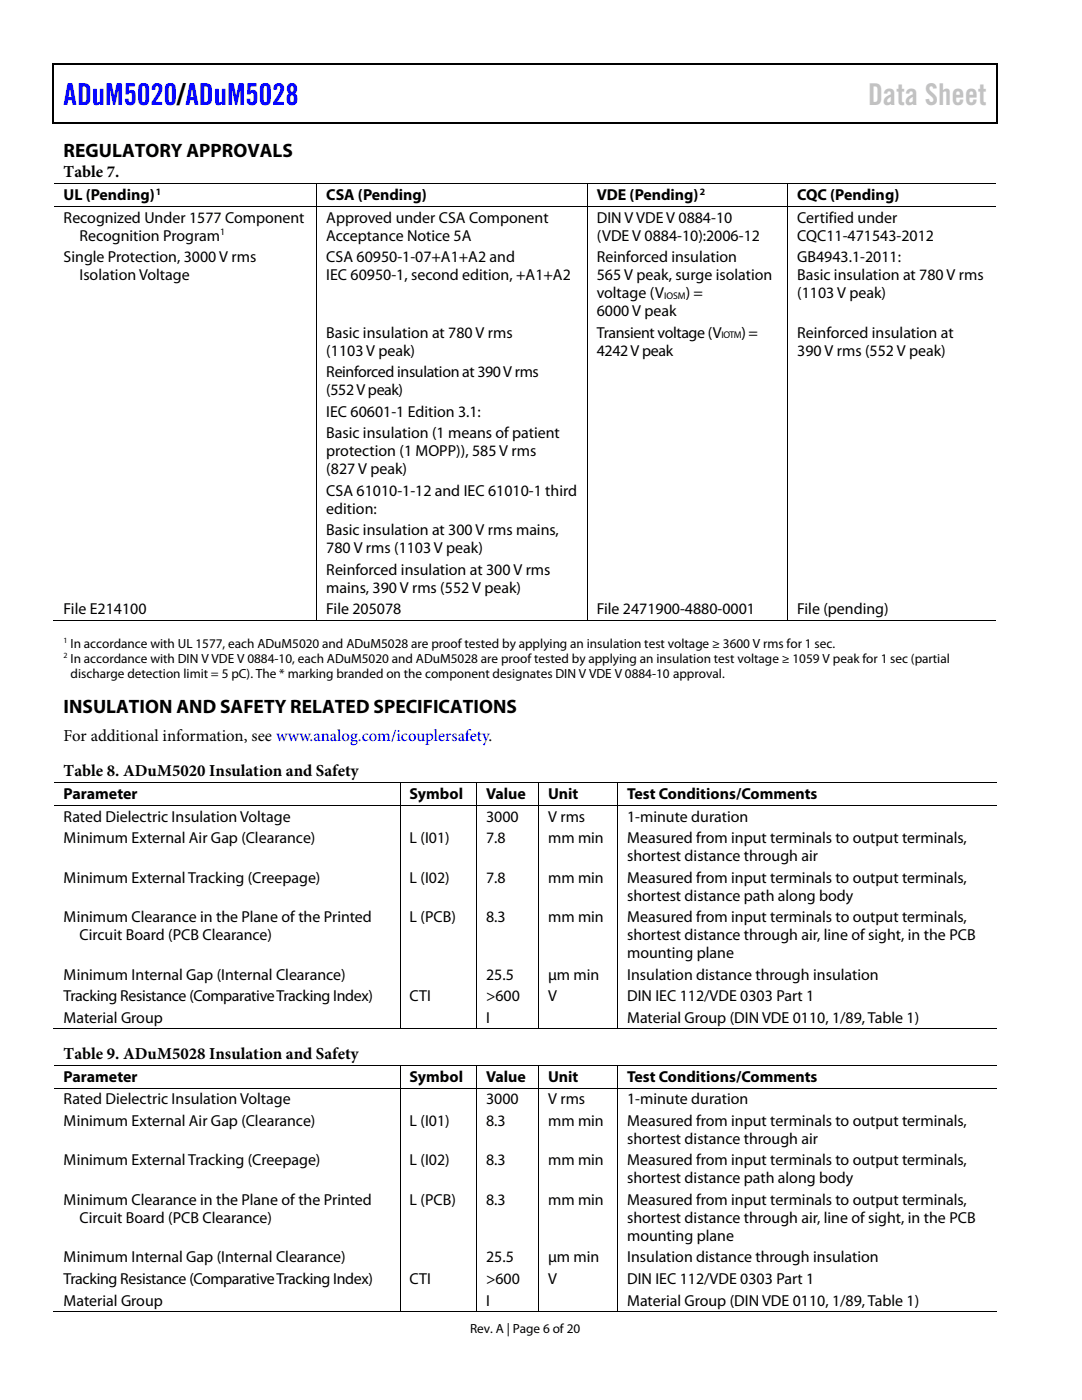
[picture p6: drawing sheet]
<svg xmlns="http://www.w3.org/2000/svg" width="216mm" height="279mm" viewBox="0 0 216 279" stroke-linecap="round" stroke-linejoin="round" font-family="sans-serif">
<defs><g id="words">
<text font-size="6" fill="#00f" x="12.7" y="21">ADuM5020/ADuM5028</text>
<text font-size="6" fill="#c1c1c1" x="173.2" y="21">Data Sheet</text>
<g font-size="3.9">
<text x="12.7" y="31.3">REGULATORY APPROVALS</text>
<text x="12.7" y="142.3">INSULATION AND SAFETY RELATED SPECIFICATIONS</text>
</g>
<g font-size="3.3">
<text x="12.7" y="35.4">Table 7.</text>
<text x="12.7" y="147.8">For additional information, see www.analog.com/icouplersafety.</text>
<text x="12.7" y="154.9">Table 8. ADuM5020 Insulation and Safety</text>
<text x="12.7" y="211.3">Table 9. ADuM5028 Insulation and Safety</text>
</g>
<g font-size="3.2">
<text x="12.7" y="40">UL (Pending)</text>
<text x="65.1" y="40">CSA (Pending)</text>
<text x="119.1" y="40">VDE (Pending)</text>
<text x="159.1" y="40">CQC (Pending)</text>
<text x="12.7" y="44.4">Recognized Under 1577 Component</text>
<text x="65.1" y="44.4">Approved under CSA Component</text>
<text x="119.1" y="44.4">DIN V VDE V 0884-10</text>
<text x="159.1" y="44.4">Certified under</text>
<text x="12.7" y="52.3">Single Protection, 3000 V rms</text>
<text x="15.9" y="48">Recognition Program</text>
<text x="65.1" y="48">Acceptance Notice 5A</text>
<text x="65.1" y="52.3">CSA 60950-1-07+A1+A2 and</text>
<text x="119.1" y="48">(VDE V 0884-10):2006-12</text>
<text x="119.1" y="52.3">Reinforced insulation</text>
<text x="159.1" y="52.3">GB4943.1-2011:</text>
<text x="159.1" y="48">CQC11-471543-2012</text>
<text x="15.9" y="55.9">Isolation Voltage</text>
<text x="65.1" y="55.9">IEC 60950-1, second edition, +A1+A2</text>
<text x="119.1" y="55.9">565 V peak, surge isolation</text>
<text x="119.1" y="59.5">voltage (V</text>
<text x="136.8" y="59.5">) =</text>
<text x="159.1" y="55.9">Basic insulation at 780 V rms</text>
<text x="159.1" y="59.5">(1103 V peak)</text>
<text x="119.1" y="63.1">6000 V peak</text>
<text x="65.1" y="67.4">Basic insulation at 780 V rms</text>
<text x="65.1" y="71">(1103 V peak)</text>
<text x="119.1" y="71">4242Vpeak</text>
<text x="119.1" y="67.4">Transient voltage(V</text>
<text x="147.9" y="67.4">)=</text>
<text x="159.1" y="67.4">Reinforced insulation at</text>
<text x="159.1" y="71">390 V rms (552 V peak)</text>
<text x="65.1" y="75.3">Reinforced insulation at 390 V rms</text>
<text x="65.1" y="78.9">(552V peak)</text>
<text x="65.1" y="83.2">IEC 60601-1 Edition 3.1:</text>
<text x="65.1" y="87.4">Basic insulation (1 means of patient</text>
<text x="65.1" y="91">protection (1 MOPP)), 585 V rms</text>
<text x="65.1" y="94.6">(827 V peak)</text>
<text x="65.1" y="98.9">CSA 61010-1-12 and IEC 61010-1 third</text>
<text x="65.1" y="102.5">edition:</text>
<text x="65.1" y="106.8">Basic insulation at 300 V rms mains,</text>
<text x="65.1" y="110.4">780 V rms (1103V peak)</text>
<text x="65.1" y="114.7">Reinforced insulation at 300 V rms</text>
<text x="65.1" y="118.3">mains, 390 V rms (552 V peak)</text>
<text x="12.7" y="122.6">File E214100</text>
<text x="65.1" y="122.6">File 205078</text>
<text x="119.1" y="122.6">File 2471900-4880-0001</text>
<text x="159.1" y="122.6">File (pending)</text>
<text x="12.7" y="159.5">Parameter</text>
<text x="81.7" y="159.5">Symbol</text>
<text x="97" y="159.5">Value</text>
<text x="109.4" y="159.5">Unit</text>
<text x="125.1" y="159.5">Test Conditions/Comments</text>
<text x="12.7" y="164">Rated Dielectric Insulation Voltage</text>
<text x="97" y="164">3000</text>
<text x="109.4" y="164">V rms</text>
<text x="125.1" y="164">1-minute duration</text>
<text x="12.7" y="168.3">Minimum External Air Gap (Clearance)</text>
<text x="81.7" y="168.3">L (I01)</text>
<text x="97" y="168.3">7.8</text>
<text x="109.4" y="168.3">mm min</text>
<text x="125.1" y="168.3">Measured from input terminals to output terminals,</text>
<text x="125.1" y="171.9">shortest distance through air</text>
<text x="12.7" y="176.2">Minimum External Tracking (Creepage)</text>
<text x="81.7" y="176.2">L (I02)</text>
<text x="97" y="176.2">7.8</text>
<text x="109.4" y="176.2">mm min</text>
<text x="125.1" y="176.1">Measured from input terminals to output terminals,</text>
<text x="125.1" y="179.7">shortest distance path along body</text>
<text x="12.7" y="184">Minimum Clearance in the Plane of the Printed</text>
<text x="81.7" y="184">L (PCB)</text>
<text x="97" y="184">8.3</text>
<text x="109.4" y="184">mm min</text>
<text x="125.1" y="184">Measured from input terminals to output terminals,</text>
<text x="15.9" y="187.6">Circuit Board (PCB Clearance)</text>
<text x="125.1" y="187.6">shortest distance through air, line of sight, in the PCB</text>
<text x="125.1" y="191.2">mounting plane</text>
<text x="12.7" y="195.5">Minimum Internal Gap (Internal Clearance)</text>
<text x="97" y="195.5">25.5</text>
<text x="109.4" y="195.5">μm min</text>
<text x="125.1" y="195.5">Insulation distance through insulation</text>
<text x="12.7" y="199.8">Tracking Resistance (Comparative Tracking Index)</text>
<text x="81.7" y="199.8">CTI</text>
<text x="97" y="199.8">&gt;600</text>
<text x="109.4" y="199.8">V</text>
<text x="125.1" y="199.8">DIN IEC 112/VDE 0303 Part 1</text>
<text x="12.7" y="204.1">Material Group</text>
<text x="97" y="204.1">I</text>
<text x="125.1" y="204.1">Material Group (DIN VDE 0110, 1/89, Table 1)</text>
<text x="12.7" y="215.9">Parameter</text>
<text x="81.7" y="215.9">Symbol</text>
<text x="97" y="215.9">Value</text>
<text x="109.4" y="215.9">Unit</text>
<text x="125.1" y="215.9">Test Conditions/Comments</text>
<text x="12.7" y="220.4">Rated Dielectric Insulation Voltage</text>
<text x="97" y="220.4">3000</text>
<text x="109.4" y="220.4">V rms</text>
<text x="125.1" y="220.4">1-minute duration</text>
<text x="12.7" y="224.7">Minimum External Air Gap (Clearance)</text>
<text x="81.7" y="224.7">L (I01)</text>
<text x="97" y="224.7">8.3</text>
<text x="109.4" y="224.7">mm min</text>
<text x="125.1" y="224.7">Measured from input terminals to output terminals,</text>
<text x="12.7" y="232.6">Minimum External Tracking (Creepage)</text>
<text x="81.7" y="232.6">L (I02)</text>
<text x="97" y="232.6">8.3</text>
<text x="109.4" y="232.6">mm min</text>
<text x="125.1" y="228.3">shortest distance through air</text>
<text x="125.1" y="232.6">Measured from input terminals to output terminals,</text>
<text x="125.1" y="236.2">shortest distance path along body</text>
<text x="12.7" y="240.5">Minimum Clearance in the Plane of the Printed</text>
<text x="15.9" y="244.1">Circuit Board (PCB Clearance)</text>
<text x="81.7" y="240.5">L (PCB)</text>
<text x="97" y="240.5">8.3</text>
<text x="109.4" y="240.5">mm min</text>
<text x="125.1" y="240.5">Measured from input terminals to output terminals,</text>
<text x="125.1" y="244">shortest distance through air, line of sight, in the PCB</text>
<text x="12.7" y="251.9">Minimum Internal Gap (Internal Clearance)</text>
<text x="97" y="251.9">25.5</text>
<text x="109.4" y="251.9">μm min</text>
<text x="125.1" y="247.6">mounting plane</text>
<text x="125.1" y="251.9">Insulation distance through insulation</text>
<text x="12.7" y="256.2">Tracking Resistance (Comparative Tracking Index)</text>
<text x="81.7" y="256.2">CTI</text>
<text x="97" y="256.2">&gt;600</text>
<text x="109.4" y="256.2">V</text>
<text x="125.1" y="256.2">DIN IEC 112/VDE 0303 Part 1</text>
<text x="12.7" y="260.5">Material Group</text>
<text x="97" y="260.5">I</text>
<text x="125.1" y="260.5">Material Group (DIN VDE 0110, 1/89, Table 1)</text>
</g>
<g font-size="2.6">
<text x="14.1" y="129.2">In accordance with UL 1577, each ADuM5020 and ADuM5028 are proof tested by applying an insulation test voltage ≥ 3600 V rms for 1 sec.</text>
<text x="14.1" y="132.2">In accordance with DIN V VDE V 0884-10, each ADuM5020 and ADuM5028 are proof tested by applying an insulation test voltage ≥ 1059 V peak for 1 sec (partial</text>
<text x="14.1" y="135.2">discharge detection limit = 5 pC). The * marking branded on the component designates DIN V VDE V 0884-10 approval.</text>
<text x="93.8" y="266">Rev. A | Page 6 of 20</text>
</g>
<g font-size="1.9">
<text x="31.1" y="38.9">1</text>
<text x="139.6" y="38.9">2</text>
<text x="43.9" y="47">1</text>
<text x="132.5" y="59.7">IOSM</text>
<text x="143.9" y="67.5">IOTM</text>
</g>
<g font-size="1.6">
<text x="12.7" y="128.4">1</text>
<text x="12.7" y="131.3">2</text>
</g>
</g></defs>
<g fill="#000">
<path d="M10.5 12.7h.3v1h-.3zM10.5 12.7h.3v.3h-.3zM133.3 12.7h.3v.3h-.3zM198.8 12.7h.2v1h-.2zM198.8 12.7h.2v.3h-.2zM10.5 24.4h.3v.3h-.3zM63.1 36.6h.2v.1h-.2zM117.1 36.6h.2v.1h-.2zM133.1 24.4h.2v.3h-.2zM157.1 36.6h.2v.1h-.2zM198.8 24.4h.2v.3h-.2zM63.1 41.1h.2v.2h-.2z"/>
<path d="M117.1 41.1h.2v.2h-.2zM157.1 41.1h.2v.2h-.2zM63.1 123.8h.2v.1h-.2zM117.1 123.8h.2v.1h-.2zM157.1 123.8h.2v.1h-.2zM79.7 156.1h.2v.2h-.2zM95 156.1h.2v.2h-.2zM107.4 156.1h.2v.2h-.2zM123.1 156.1h.2v.2h-.2zM79.7 160.7h.2v.1h-.2zM95 160.7h.2v.1h-.2zM107.4 160.7h.2v.1h-.2z"/>
<path d="M123.1 160.7h.2v.1h-.2zM79.7 205.3h.2v.1h-.2zM79.7 212.6h.2v.1h-.2zM79.7 217.1h.2v.1h-.2zM95 205.3h.2v.1h-.2zM95 212.6h.2v.1h-.2zM95 217.1h.2v.1h-.2zM107.4 205.3h.2v.1h-.2zM107.4 212.6h.2v.1h-.2zM107.4 217.1h.2v.1h-.2zM123.1 205.3h.2v.1h-.2zM123.1 212.6h.2v.1h-.2z"/>
<path d="M123.1 217.1h.2v.1h-.2zM79.7 261.7h.2v.2h-.2zM95 261.7h.2v.2h-.2zM107.4 261.7h.2v.2h-.2zM123.1 261.7h.2v.2h-.2z"/>
</g>
<path d="M10.7 13.7v10.7M10.8 12.8h122.5M133.6 12.8h65.2M198.9 13.7v10.7M10.8 24.5h188" fill="none" stroke="#000" stroke-width=".25"/>
<g fill="none" stroke="#000" stroke-width=".2">
<path d="M10.8 36.7h52.3M63.2 36.7v4.4M63.3 36.7h53.8M117.2 36.7v4.4M117.3 36.7h39.8M157.2 36.7v4.4M157.3 36.7h41.5M10.8 41.2h52.3M63.2 41.3v82.5M63.3 41.2h53.8M117.2 41.3v82.5M117.3 41.2h39.8"/>
<path d="M157.2 41.3v82.5M157.3 41.2h41.5M10.5 123.8h52.6M63.3 123.8h53.8M117.3 123.8h39.8M157.3 123.8h41.5M10.8 156.2h68.9M79.8 156.3v4.4M79.9 156.2h15.1M95.1 156.3v4.4M95.2 156.2h12.2M107.5 156.3v4.4"/>
<path d="M107.6 156.2h15.5M123.2 156.3v4.4M123.3 156.2h75.5M10.8 160.7h68.9M79.8 160.8v44.5M79.9 160.7h15.1M95.1 160.8v44.5M95.2 160.7h12.2M107.5 160.8v44.5M107.6 160.7h15.5M123.2 160.8v44.5M123.3 160.7h75.5"/>
<path d="M10.5 205.4h69.2M10.8 212.6h68.9M10.8 217.1h68.9M79.8 212.7v4.4M79.8 217.2v44.5M79.9 205.4h15.1M79.9 212.6h15.1M79.9 217.1h15.1M95.1 212.7v4.4M95.1 217.2v44.5M95.2 205.4h12.2M95.2 212.6h12.2"/>
<path d="M95.2 217.1h12.2M107.5 212.7v4.4M107.5 217.2v44.5M107.6 205.4h15.5M107.6 212.6h15.5M107.6 217.1h15.5M123.2 212.7v4.4M123.2 217.2v44.5M123.3 205.4h75.5M123.3 212.6h75.5M123.3 217.1h75.5M10.5 261.8h69.2"/>
<path d="M79.9 261.8h15.1M95.2 261.8h12.2M107.6 261.8h15.5M123.3 261.8h75.5"/>
</g>
<use href="#words"/>
</svg>
